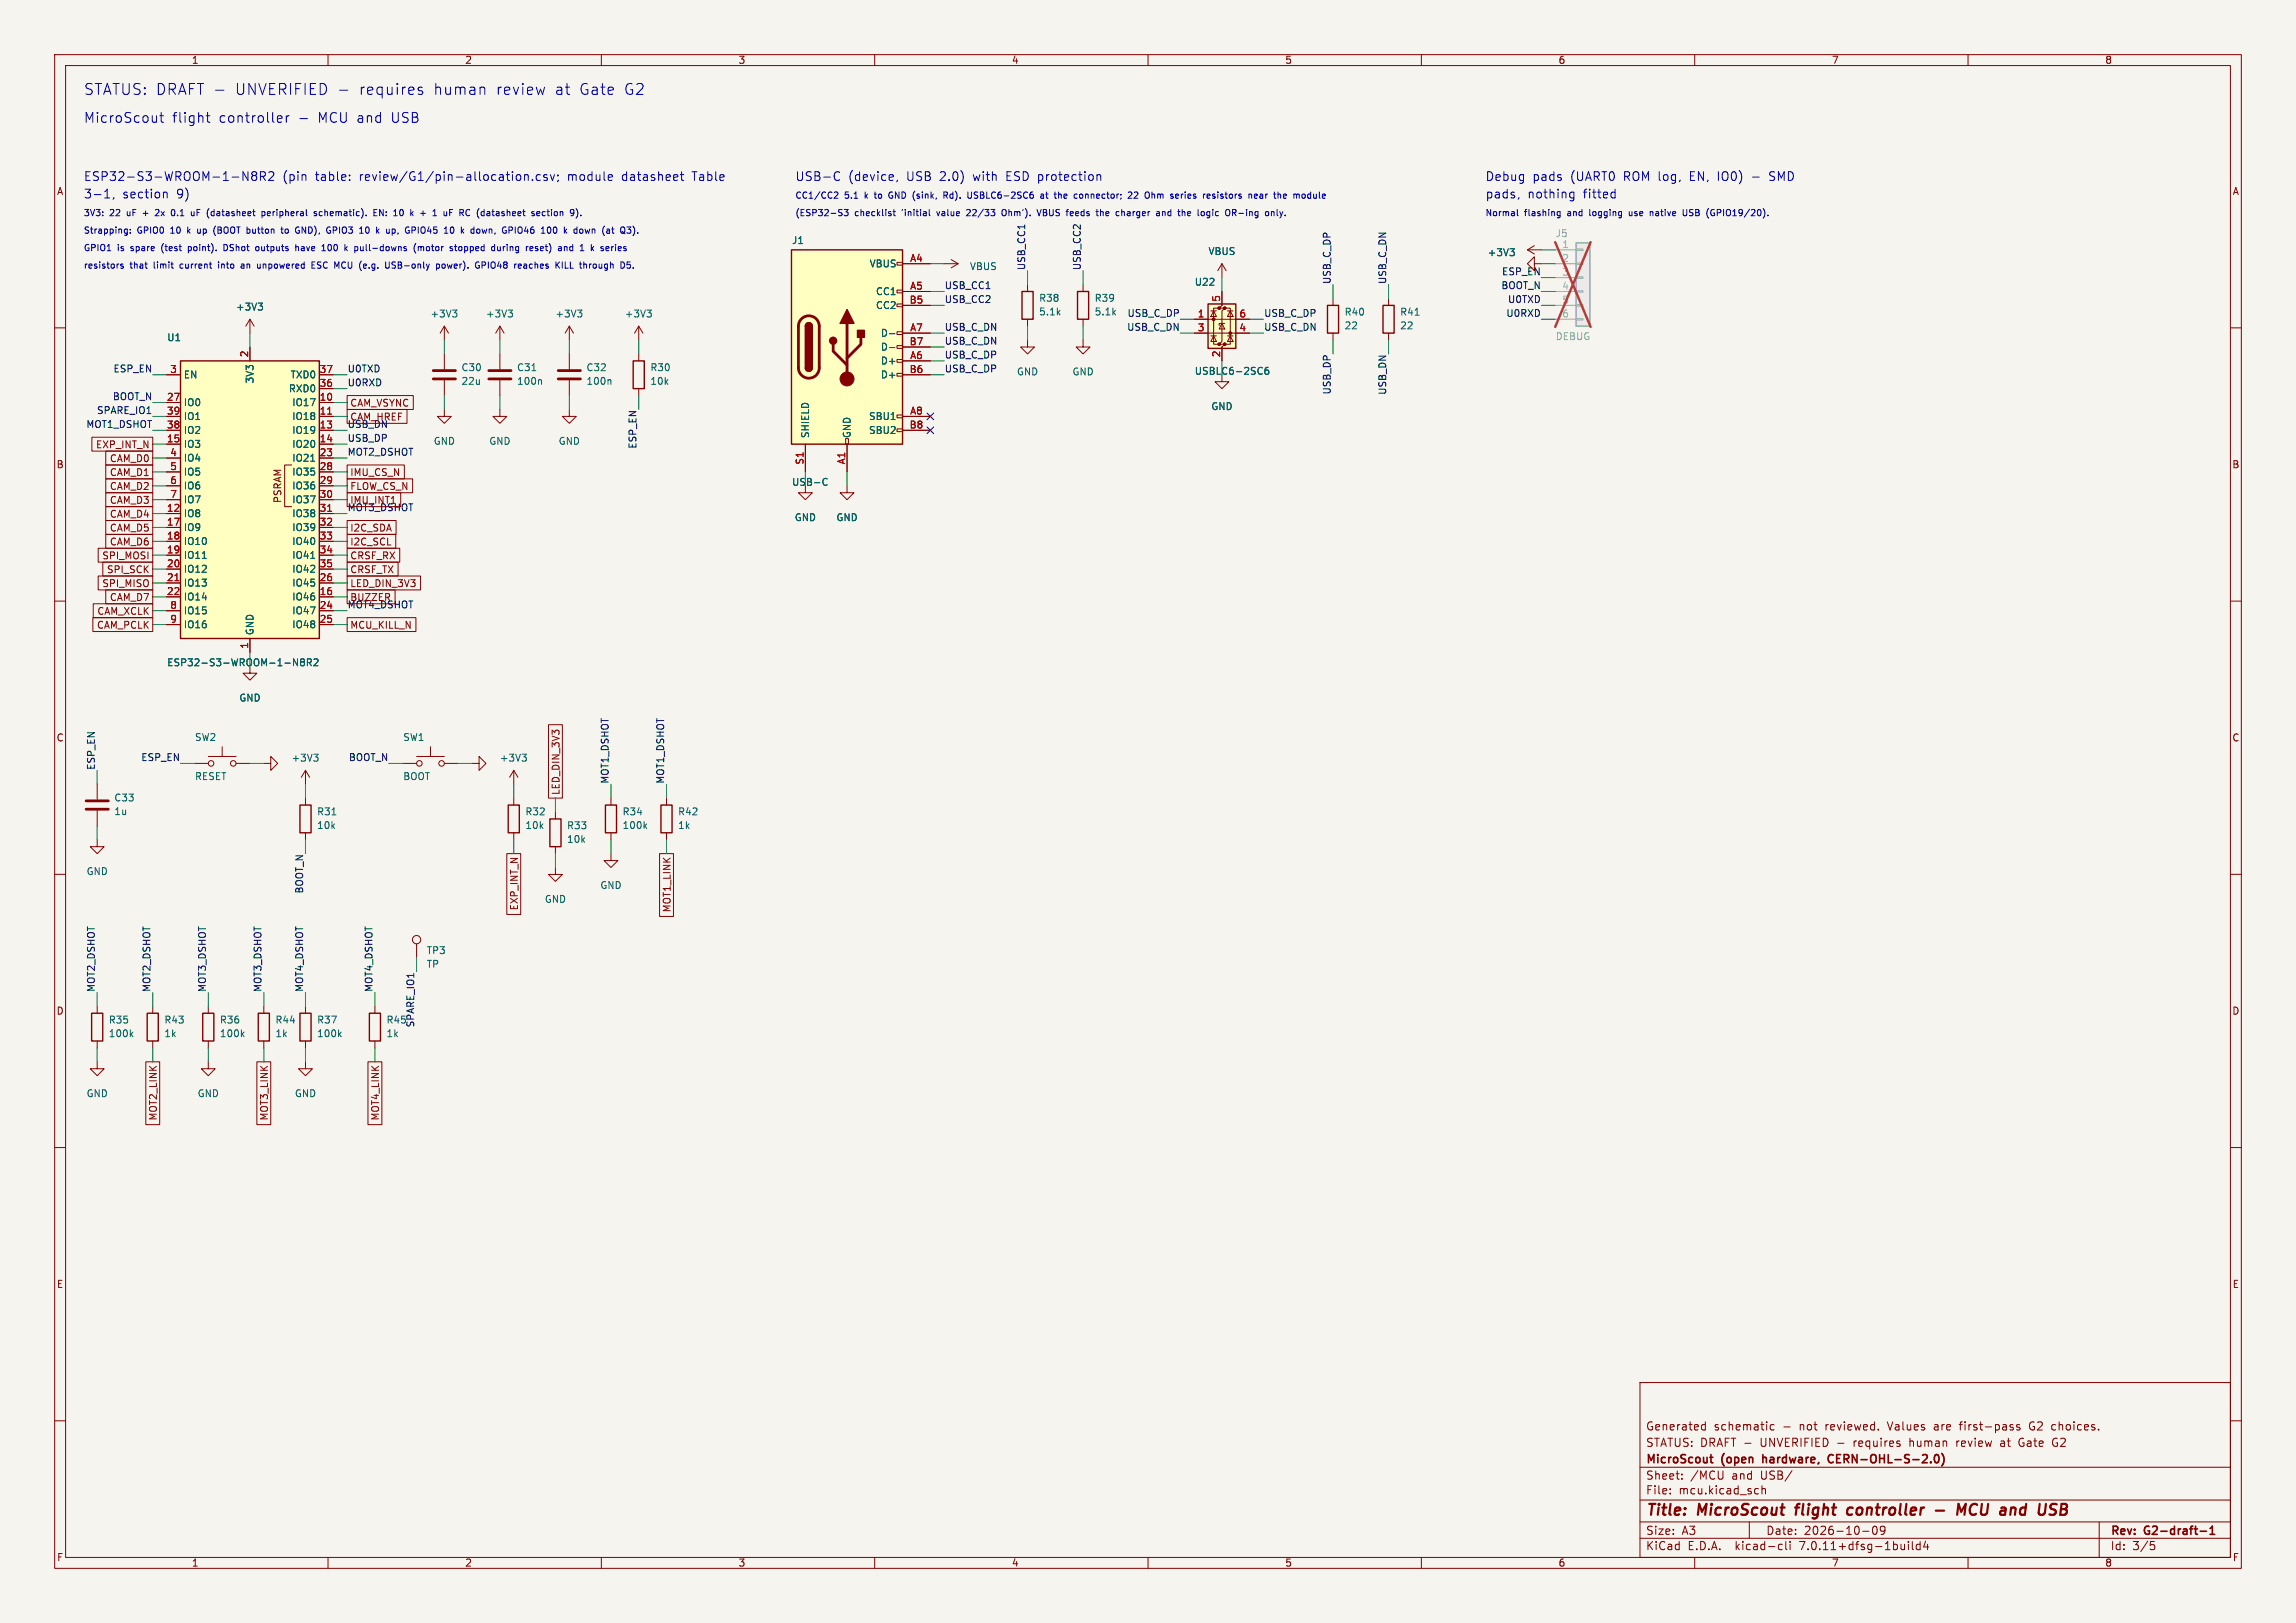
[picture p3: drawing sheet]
<svg xmlns="http://www.w3.org/2000/svg" width="420mm" height="297mm" viewBox="0 0 420 297" stroke-linecap="round" stroke-linejoin="round" font-family="sans-serif">
<defs><g id="words">
<g font-size="2.8" fill="#0000c2">
<text x="15.2" y="17.5">STATUS: DRAFT -</text>
<text x="43" y="17.5">UNVERIFIED -</text>
<text x="65.8" y="17.5">requires</text>
<text x="79.5" y="17.5">human</text>
<text x="91" y="17.5">review</text>
<text x="101.8" y="17.5">at</text>
<text x="106.3" y="17.5">Gate</text>
<text x="114.6" y="17.5">G2</text>
</g>
<g font-size="2.8" fill="#840000">
<text x="301" y="277.9">Title:</text>
<text x="310.6" y="277.9">MicroScout</text>
<text x="329.4" y="277.9">flight</text>
<text x="339.6" y="277.9">controller</text>
<text x="361.3" y="277.9">MCU</text>
<text x="370" y="277.9">and</text>
<text x="377.7" y="277.9">USB</text>
</g>
<g font-size="2.5" fill="#0000c2">
<text x="15.2" y="22.6">MicroScout</text>
<text x="31.5" y="22.6">flight</text>
<text x="40" y="22.6">controller</text>
<text x="58.3" y="22.6">MCU and</text>
<text x="71.9" y="22.6">USB</text>
</g>
<g font-size="2.2" fill="#0000c2">
<text x="15.2" y="33.2">ESP32-S3-WROOM-1-N8R2</text>
<text x="51.6" y="33.2">(pin</text>
<text x="57.7" y="33.2">table:</text>
<text x="65.9" y="33.2">review/G1/pin-allocation.csv;</text>
<text x="104.1" y="33.2">module</text>
<text x="114.1" y="33.2">datasheet</text>
<text x="127.1" y="33.2">Table</text>
<text x="145.4" y="33.2">USB-C</text>
<text x="155.1" y="33.2">(device,</text>
<text x="165.9" y="33.2">USB</text>
<text x="172" y="33.2">2.0)</text>
<text x="178.3" y="33.2">with</text>
<text x="184.4" y="33.2">ESD protection</text>
<text x="271.6" y="33.2">Debug</text>
<text x="280.3" y="33.2">pads</text>
<text x="287.3" y="33.2">(UART0</text>
<text x="297.1" y="33.2">ROM log,</text>
<text x="309.4" y="33.2">EN, IO0)</text>
<text x="321.1" y="33.2">-</text>
<text x="324.4" y="33.2">SMD</text>
<text x="15.2" y="36.4">3-1,</text>
<text x="22.4" y="36.4">section</text>
<text x="32.4" y="36.4">9)</text>
<text x="271.6" y="36.4">pads,</text>
<text x="279.4" y="36.4">nothing</text>
<text x="289.7" y="36.4">fitted</text>
</g>
<g font-size="2.1" fill="#840000">
<text x="301" y="262">Generated</text>
<text x="313.5" y="262">schematic</text>
<text x="326.2" y="262">-</text>
<text x="329.3" y="262">not</text>
<text x="334.2" y="262">reviewed.</text>
<text x="345.8" y="262">Values</text>
<text x="354.4" y="262">are</text>
<text x="359.2" y="262">first-pass</text>
<text x="372.1" y="262">G2 choices.</text>
<text x="301" y="268.2">MicroScout</text>
<text x="301" y="265">STATUS: DRAFT -</text>
<text x="315" y="268.2">(open</text>
<text x="322.2" y="265">UNVERIFIED</text>
<text x="323.1" y="268.2">hardware,</text>
<text x="335.7" y="268.2">CERN-OHL-S-2.0)</text>
<text x="336.3" y="265">-</text>
<text x="339.5" y="265">requires</text>
<text x="349.9" y="265">human</text>
<text x="358.6" y="265">review</text>
<text x="366.8" y="265">at</text>
<text x="370.3" y="265">Gate</text>
<text x="376.6" y="265">G2</text>
<text x="301" y="273.7">File:</text>
<text x="301" y="271">Sheet:</text>
<text x="307.1" y="273.7">mcu.kicad_sch</text>
<text x="309.2" y="271">/MCU</text>
<text x="316.9" y="271">and</text>
<text x="322.2" y="271">USB/</text>
<text x="301" y="281.1">Size:</text>
<text x="307.6" y="281.1">A3</text>
<text x="323" y="281.1">Date:</text>
<text x="330" y="281.1">2026-10-09</text>
<text x="386" y="281.3">Rev:</text>
<text x="392.4" y="281.3">G2-draft-1</text>
<text x="301" y="283.9">KiCad</text>
<text x="308.7" y="283.9">E.D.A.</text>
<text x="317.6" y="283.9">kicad-cli</text>
<text x="329.5" y="283.9">7.0.11+dfsg-1build4</text>
<text x="386" y="283.9">Id:</text>
<text x="390.1" y="283.9">3/5</text>
</g>
<g font-size="1.8" fill="#840000">
<text x="35" y="11.9">1</text>
<text x="85" y="11.9">2</text>
<text x="135" y="11.9">3</text>
<text x="185" y="11.9">4</text>
<text x="235" y="11.9">5</text>
<text x="285" y="11.9">6</text>
<text x="335" y="11.9">7</text>
<text x="385" y="11.9">8</text>
<text x="10.3" y="35.9">A</text>
<text x="408.3" y="35.9">A</text>
<text x="64" y="74.6">CAM_VSYNC</text>
<text x="64" y="77.2">CAM_HREF</text>
<text x="17.5" y="82.2">EXP_INT_N</text>
<text x="10.3" y="85.9">B</text>
<text x="20" y="87.3">CAM_D1</text>
<text x="20" y="89.9">CAM_D2</text>
<text x="20" y="84.8">CAM_D0</text>
<text x="64" y="87.3">IMU_CS_N</text>
<text x="64" y="89.9">FLOW_CS_N</text>
<text x="408.2" y="85.9">B</text>
<text x="20" y="94.9">CAM_D4</text>
<text x="20" y="92.4">CAM_D3</text>
<text x="51.7" y="92.2" transform="rotate(-90 51.7 92.2)">PSRAM</text>
<text x="20" y="100">CAM_D6</text>
<text x="20" y="97.5">CAM_D5</text>
<text x="64" y="97.5">I2C_SDA</text>
<text x="64" y="100">I2C_SCL</text>
<text x="18.6" y="107.6">SPI_MISO</text>
<text x="18.6" y="102.6">SPI_MOSI</text>
<text x="19.5" y="105.1">SPI_SCK</text>
<text x="64" y="102.6">CRSF_RX</text>
<text x="64" y="107.6">LED_DIN_3V3</text>
<text x="64" y="105.1">CRSF_TX</text>
<text x="17.7" y="112.7">CAM_XCLK</text>
<text x="20" y="110.2">CAM_D7</text>
<text x="17.6" y="115.3">CAM_PCLK</text>
<text x="64" y="115.3">MCU_KILL_N</text>
<text x="10.3" y="135.9">C</text>
<text x="408.2" y="135.9">C</text>
<text x="102.6" y="145.6" transform="rotate(-90 102.6 145.6)">LED_DIN_3V3</text>
<text x="94.9" y="166.7" transform="rotate(-90 94.9 166.7)">EXP_INT_N</text>
<text x="122.9" y="167" transform="rotate(-90 122.9 167)">MOT1_LINK</text>
<text x="10.3" y="185.9">D</text>
<text x="408.2" y="185.9">D</text>
<text x="28.9" y="205.1" transform="rotate(-90 28.9 205.1)">MOT2_LINK</text>
<text x="49.2" y="205.1" transform="rotate(-90 49.2 205.1)">MOT3_LINK</text>
<text x="69.5" y="205.1" transform="rotate(-90 69.5 205.1)">MOT4_LINK</text>
<text x="10.3" y="235.9">E</text>
<text x="408.3" y="235.9">E</text>
<text x="10.3" y="285.9">F</text>
<text x="35" y="286.9">1</text>
<text x="85" y="286.9">2</text>
<text x="135" y="286.9">3</text>
<text x="185" y="286.9">4</text>
<text x="235" y="286.9">5</text>
<text x="285" y="286.9">6</text>
<text x="335" y="286.9">7</text>
<text x="385" y="286.9">8</text>
<text x="408.3" y="285.9">F</text>
</g>
<g font-size="1.8" fill="#006464">
<text x="144.8" y="44.9">J1</text>
<text x="221" y="46.9">VBUS</text>
<text x="272" y="47.1">+3V3</text>
<text x="159" y="49.1">VBUS</text>
<text x="177.3" y="49.6">VBUS</text>
<text x="218.4" y="52.5">U22</text>
<text x="43.1" y="57">+3V3</text>
<text x="78.6" y="58.3">+3V3</text>
<text x="88.8" y="58.3">+3V3</text>
<text x="101.5" y="58.3">+3V3</text>
<text x="114.2" y="58.3">+3V3</text>
<text x="160.1" y="54.2">CC1</text>
<text x="160.1" y="56.7">CC2</text>
<text x="190" y="57.9">5.1k</text>
<text x="190" y="55.4">R38</text>
<text x="200.1" y="57.9">5.1k</text>
<text x="200.1" y="55.4">R39</text>
<text x="245.9" y="58">R40</text>
<text x="256" y="58">R41</text>
<text x="30.5" y="62.6">U1</text>
<text x="161" y="61.8">D-</text>
<text x="161" y="64.4">D-</text>
<text x="245.9" y="60.5">22</text>
<text x="256" y="60.5">22</text>
<text x="33.5" y="69.4">EN</text>
<text x="46.6" y="70.3" transform="rotate(-90 46.6 70.3)">3V3</text>
<text x="52.7" y="72">RXD0</text>
<text x="53.1" y="69.4">TXD0</text>
<text x="84.3" y="68.1">C30</text>
<text x="84.3" y="70.6">22u</text>
<text x="94.5" y="70.6">100n</text>
<text x="94.5" y="68.1">C31</text>
<text x="107.2" y="70.6">100n</text>
<text x="107.2" y="68.1">C32</text>
<text x="118.9" y="70.6">10k</text>
<text x="118.9" y="68.1">R30</text>
<text x="161" y="66.9">D+</text>
<text x="161" y="69.4">D+</text>
<text x="185.9" y="68.9">GND</text>
<text x="196.1" y="68.9">GND</text>
<text x="218.4" y="68.8">USBLC6-2SC6</text>
<text x="33.5" y="74.5">IO0</text>
<text x="33.5" y="77.1">IO1</text>
<text x="53.4" y="74.5">IO17</text>
<text x="53.4" y="77.1">IO18</text>
<text x="158.9" y="77.1">SBU1</text>
<text x="221.5" y="75.2">GND</text>
<text x="33.5" y="82.1">IO3</text>
<text x="33.5" y="79.6">IO2</text>
<text x="53.4" y="79.6">IO19</text>
<text x="53.4" y="82.1">IO20</text>
<text x="79.2" y="81.6">GND</text>
<text x="89.4" y="81.6">GND</text>
<text x="102.1" y="81.6">GND</text>
<text x="148.2" y="80.3" transform="rotate(-90 148.2 80.3)">SHIELD</text>
<text x="155.8" y="80.3" transform="rotate(-90 155.8 80.3)">GND</text>
<text x="158.9" y="79.6">SBU2</text>
<text x="33.5" y="84.7">IO4</text>
<text x="33.5" y="87.2">IO5</text>
<text x="33.5" y="89.8">IO6</text>
<text x="53.4" y="84.7">IO21</text>
<text x="53.4" y="87.2">IO35</text>
<text x="53.4" y="89.8">IO36</text>
<text x="144.8" y="89.1">USB-C</text>
<text x="33.5" y="94.8">IO8</text>
<text x="33.5" y="92.3">IO7</text>
<text x="53.4" y="92.3">IO37</text>
<text x="53.4" y="94.8">IO38</text>
<text x="145.3" y="95.6">GND</text>
<text x="152.9" y="95.6">GND</text>
<text x="33.5" y="97.4">IO9</text>
<text x="33.5" y="99.9">IO10</text>
<text x="53.4" y="97.4">IO39</text>
<text x="53.4" y="99.9">IO40</text>
<text x="33.5" y="102.5">IO11</text>
<text x="33.5" y="105">IO12</text>
<text x="33.5" y="107.5">IO13</text>
<text x="53.4" y="107.5">IO45</text>
<text x="53.4" y="102.5">IO41</text>
<text x="53.4" y="105">IO42</text>
<text x="33.5" y="110.1">IO14</text>
<text x="33.5" y="112.6">IO15</text>
<text x="53.4" y="110.1">IO46</text>
<text x="53.4" y="112.6">IO47</text>
<text x="33.5" y="115.2">IO16</text>
<text x="46.6" y="116.3" transform="rotate(-90 46.6 116.3)">GND</text>
<text x="53.4" y="115.2">IO48</text>
<text x="30.5" y="122.1">ESP32-S3-WROOM-1-N8R2</text>
<text x="43.7" y="128.6">GND</text>
<text x="35.6" y="135.8">SW2</text>
<text x="73.7" y="135.8">SW1</text>
<text x="35.6" y="142.9">RESET</text>
<text x="53.2" y="139.6">+3V3</text>
<text x="73.7" y="142.9">BOOT</text>
<text x="91.3" y="139.6">+3V3</text>
<text x="20.8" y="149.4">1u</text>
<text x="20.8" y="146.9">C33</text>
<text x="57.9" y="149.4">R31</text>
<text x="96" y="149.4">R32</text>
<text x="113.8" y="149.4">R34</text>
<text x="123.9" y="149.4">R42</text>
<text x="57.9" y="151.9">10k</text>
<text x="96" y="151.9">10k</text>
<text x="103.6" y="154.4">10k</text>
<text x="103.6" y="151.9">R33</text>
<text x="113.8" y="151.9">100k</text>
<text x="123.9" y="151.9">1k</text>
<text x="15.7" y="160.3">GND</text>
<text x="99.6" y="165.4">GND</text>
<text x="109.7" y="162.9">GND</text>
<text x="78" y="174.8">TP3</text>
<text x="78" y="177.3">TP</text>
<text x="19.8" y="187.5">R35</text>
<text x="19.8" y="190">100k</text>
<text x="30" y="187.5">R43</text>
<text x="30" y="190">1k</text>
<text x="40.1" y="187.5">R36</text>
<text x="40.1" y="190">100k</text>
<text x="50.3" y="187.5">R44</text>
<text x="50.3" y="190">1k</text>
<text x="57.9" y="187.5">R37</text>
<text x="57.9" y="190">100k</text>
<text x="70.6" y="187.5">R45</text>
<text x="70.6" y="190">1k</text>
<text x="15.7" y="201">GND</text>
<text x="36.1" y="201">GND</text>
<text x="53.8" y="201">GND</text>
</g>
<g font-size="1.8" fill="#939391">
<text x="284.5" y="43.6">J5</text>
<text x="284.5" y="62.4">DEBUG</text>
</g>
<g font-size="1.8" fill="#a5a4a2">
<text x="285.7" y="45.5">1</text>
<text x="285.7" y="48">2</text>
<text x="285.7" y="50.5">3</text>
<text x="285.7" y="53.1">4</text>
<text x="285.7" y="55.6">5</text>
<text x="285.7" y="58.2">6</text>
</g>
<g font-size="1.8" fill="#a90000">
<text x="166.4" y="48">A4</text>
<text x="166.4" y="53.1">A5</text>
<text x="166.3" y="55.6">B5</text>
<text x="219" y="58.2">1</text>
<text x="223.3" y="55.3" transform="rotate(-90 223.3 55.3)">5</text>
<text x="226.6" y="58.2">6</text>
<text x="45.5" y="65.5" transform="rotate(-90 45.5 65.5)">2</text>
<text x="166.3" y="63.2">B7</text>
<text x="166.4" y="65.8">A6</text>
<text x="166.4" y="60.7">A7</text>
<text x="219" y="60.7">3</text>
<text x="223.3" y="65.5" transform="rotate(-90 223.3 65.5)">2</text>
<text x="226.6" y="60.7">4</text>
<text x="31" y="68.3">3</text>
<text x="58.4" y="70.9">36</text>
<text x="58.4" y="68.3">37</text>
<text x="166.3" y="68.3">B6</text>
<text x="30.4" y="73.4">27</text>
<text x="30.4" y="75.9">39</text>
<text x="58.4" y="73.4">10</text>
<text x="58.4" y="75.9">11</text>
<text x="166.4" y="75.9">A8</text>
<text x="30.4" y="81">15</text>
<text x="30.4" y="78.5">38</text>
<text x="31" y="83.6">4</text>
<text x="58.4" y="78.5">13</text>
<text x="58.4" y="81">14</text>
<text x="58.4" y="83.6">23</text>
<text x="166.3" y="78.5">B8</text>
<text x="31" y="86.1">5</text>
<text x="31" y="88.6">6</text>
<text x="58.4" y="86.1">28</text>
<text x="58.4" y="88.6">29</text>
<text x="147.1" y="85.1" transform="rotate(-90 147.1 85.1)">S1</text>
<text x="154.7" y="85.1" transform="rotate(-90 154.7 85.1)">A1</text>
<text x="30.4" y="93.7">12</text>
<text x="31" y="91.2">7</text>
<text x="58.4" y="91.2">30</text>
<text x="58.4" y="93.7">31</text>
<text x="30.4" y="96.3">17</text>
<text x="30.4" y="98.8">18</text>
<text x="30.4" y="101.3">19</text>
<text x="58.4" y="96.3">32</text>
<text x="58.4" y="98.8">33</text>
<text x="58.4" y="101.3">34</text>
<text x="30.4" y="103.9">20</text>
<text x="30.4" y="106.4">21</text>
<text x="58.4" y="106.4">26</text>
<text x="58.4" y="103.9">35</text>
<text x="30.4" y="109">22</text>
<text x="31" y="111.5">8</text>
<text x="58.4" y="109">16</text>
<text x="58.4" y="111.5">24</text>
<text x="31" y="114">9</text>
<text x="45.5" y="118.8" transform="rotate(-90 45.5 118.8)">1</text>
<text x="58.4" y="114">25</text>
</g>
<g font-size="1.8" fill="#0f0f0f">
<text x="172.7" y="53">USB_CC1</text>
<text x="187.6" y="49.5" transform="rotate(-90 187.6 49.5)">USB_CC1</text>
<text x="197.8" y="49.5" transform="rotate(-90 197.8 49.5)">USB_CC2</text>
<text x="243.5" y="52.1" transform="rotate(-90 243.5 52.1)">USB_C_DP</text>
<text x="253.7" y="52.1" transform="rotate(-90 253.7 52.1)">USB_C_DN</text>
<text x="274.5" y="53">BOOT_N</text>
<text x="274.7" y="50.5">ESP_EN</text>
<text x="172.7" y="55.5">USB_CC2</text>
<text x="206.1" y="58.1">USB_C_DP</text>
<text x="231.1" y="58.1">USB_C_DP</text>
<text x="275.4" y="58.1">U0RXD</text>
<text x="275.8" y="55.5">U0TXD</text>
<text x="172.7" y="63.2">USB_C_DN</text>
<text x="172.7" y="60.6">USB_C_DN</text>
<text x="172.7" y="65.7">USB_C_DP</text>
<text x="206.1" y="60.6">USB_C_DN</text>
<text x="231.1" y="60.6">USB_C_DN</text>
<text x="20.7" y="68.2">ESP_EN</text>
<text x="63.5" y="70.8">U0RXD</text>
<text x="63.5" y="68.2">U0TXD</text>
<text x="172.7" y="68.2">USB_C_DP</text>
<text x="17.6" y="75.9">SPARE_IO1</text>
<text x="20.5" y="73.3">BOOT_N</text>
<text x="243.5" y="72.3" transform="rotate(-90 243.5 72.3)">USB_DP</text>
<text x="253.7" y="72.4" transform="rotate(-90 253.7 72.4)">USB_DN</text>
<text x="15.7" y="78.4">MOT1_DSHOT</text>
<text x="63.5" y="78.4">USB_DN</text>
<text x="63.5" y="80.9">USB_DP</text>
<text x="63.5" y="83.5">MOT2_DSHOT</text>
<text x="116.5" y="82.2" transform="rotate(-90 116.5 82.2)">ESP_EN</text>
<text x="63.5" y="93.6">MOT3_DSHOT</text>
<text x="64" y="92.4">IMU_INT1</text>
<text x="63.5" y="111.4">MOT4_DSHOT</text>
<text x="64" y="110.2">BUZZER</text>
<text x="17.4" y="141" transform="rotate(-90 17.4 141)">ESP_EN</text>
<text x="25.7" y="139.4">ESP_EN</text>
<text x="63.7" y="139.4">BOOT_N</text>
<text x="111.4" y="143.5" transform="rotate(-90 111.4 143.5)">MOT1_DSHOT</text>
<text x="121.6" y="143.5" transform="rotate(-90 121.6 143.5)">MOT1_DSHOT</text>
<text x="55.5" y="163.6" transform="rotate(-90 55.5 163.6)">BOOT_N</text>
<text x="17.4" y="181.6" transform="rotate(-90 17.4 181.6)">MOT2_DSHOT</text>
<text x="27.6" y="181.6" transform="rotate(-90 27.6 181.6)">MOT2_DSHOT</text>
<text x="37.8" y="181.6" transform="rotate(-90 37.8 181.6)">MOT3_DSHOT</text>
<text x="47.9" y="181.6" transform="rotate(-90 47.9 181.6)">MOT3_DSHOT</text>
<text x="55.5" y="181.6" transform="rotate(-90 55.5 181.6)">MOT4_DSHOT</text>
<text x="68.2" y="181.6" transform="rotate(-90 68.2 181.6)">MOT4_DSHOT</text>
<text x="75.9" y="188.1" transform="rotate(-90 75.9 188.1)">SPARE_IO1</text>
</g>
<g font-size="1.6" fill="#0000c2">
<text x="15.2" y="39.6">3V3:</text>
<text x="20.1" y="39.6">22</text>
<text x="23.4" y="39.6">uF</text>
<text x="26.5" y="39.6">+</text>
<text x="29" y="39.6">2x</text>
<text x="32.1" y="39.6">0.1</text>
<text x="36" y="39.6">uF</text>
<text x="39.1" y="39.6">(datasheet</text>
<text x="49.4" y="39.6">peripheral</text>
<text x="59.2" y="39.6">schematic).</text>
<text x="70.3" y="39.6">EN:</text>
<text x="74.2" y="39.6">10</text>
<text x="77.5" y="39.6">k</text>
<text x="79.5" y="39.6">+</text>
<text x="82.1" y="39.6">1</text>
<text x="84.3" y="39.6">uF</text>
<text x="87.4" y="39.6">RC (datasheet</text>
<text x="101" y="39.6">section</text>
<text x="145.4" y="39.6">(ESP32-S3</text>
<text x="145.4" y="36.4">CC1/CC2</text>
<text x="154.5" y="36.4">5.1</text>
<text x="156.4" y="39.6">checklist</text>
<text x="158.3" y="36.4">k</text>
<text x="160.4" y="36.4">to</text>
<text x="163.2" y="36.4">GND (sink,</text>
<text x="165.1" y="39.6">'initial</text>
<text x="171.8" y="39.6">value</text>
<text x="173.7" y="36.4">Rd).</text>
<text x="177.4" y="39.6">22/33</text>
<text x="178.3" y="36.4">USBLC6-2SC6</text>
<text x="184.1" y="39.6">Ohm').</text>
<text x="190.8" y="39.6">VBUS</text>
<text x="191.8" y="36.4">at</text>
<text x="194.6" y="36.4">the</text>
<text x="196.4" y="39.6">feeds</text>
<text x="198.4" y="36.4">connector;</text>
<text x="202.1" y="39.6">the</text>
<text x="205.9" y="39.6">charger</text>
<text x="208.6" y="36.4">22</text>
<text x="211.9" y="36.4">Ohm</text>
<text x="213.5" y="39.6">and</text>
<text x="216.8" y="36.4">series</text>
<text x="217.7" y="39.6">the</text>
<text x="221.5" y="39.6">logic</text>
<text x="222.9" y="36.4">resistors</text>
<text x="226.8" y="39.6">OR-ing</text>
<text x="231.5" y="36.4">near</text>
<text x="234.3" y="39.6">only.</text>
<text x="236.4" y="36.4">the</text>
<text x="240.2" y="36.4">module</text>
<text x="271.6" y="39.6">Normal</text>
<text x="278.9" y="39.6">flashing</text>
<text x="286.9" y="39.6">and</text>
<text x="291.1" y="39.6">logging</text>
<text x="298.6" y="39.6">use</text>
<text x="302.6" y="39.6">native</text>
<text x="308.9" y="39.6">USB</text>
<text x="313.4" y="39.6">(GPIO19/20).</text>
<text x="15.2" y="42.8">Strapping:</text>
<text x="15.2" y="46">GPIO1</text>
<text x="21.5" y="46">is</text>
<text x="24.1" y="46">spare</text>
<text x="25.1" y="42.8">GPIO0</text>
<text x="29.9" y="46">(test</text>
<text x="31.4" y="42.8">10</text>
<text x="34.7" y="42.8">k</text>
<text x="35" y="46">point).</text>
<text x="36.7" y="42.8">up</text>
<text x="39.9" y="42.8">(BOOT</text>
<text x="41.7" y="46">DShot</text>
<text x="46.2" y="42.8">button</text>
<text x="47.8" y="46">outputs</text>
<text x="52.8" y="42.8">to</text>
<text x="55.3" y="46">have</text>
<text x="55.6" y="42.8">GND),</text>
<text x="60.4" y="46">100</text>
<text x="61.5" y="42.8">GPIO3</text>
<text x="64.8" y="46">k</text>
<text x="66.8" y="46">pull-downs</text>
<text x="67.7" y="42.8">10</text>
<text x="71" y="42.8">k</text>
<text x="73.1" y="42.8">up,</text>
<text x="76.8" y="42.8">GPIO45</text>
<text x="77.9" y="46">(motor</text>
<text x="84.1" y="42.8">10</text>
<text x="84.7" y="46">stopped</text>
<text x="87.4" y="42.8">k</text>
<text x="89.5" y="42.8">down,</text>
<text x="92.6" y="46">during</text>
<text x="95.4" y="42.8">GPIO46</text>
<text x="99.1" y="46">reset)</text>
<text x="102.8" y="42.8">100</text>
<text x="105.2" y="46">and</text>
<text x="107.2" y="42.8">k</text>
<text x="109.2" y="42.8">down</text>
<text x="109.5" y="46">1</text>
<text x="111.7" y="46">k</text>
<text x="113.7" y="46">series</text>
<text x="114.6" y="42.8">(at</text>
<text x="15.2" y="49.2">resistors</text>
<text x="23.8" y="49.2">that</text>
<text x="28.3" y="49.2">limit</text>
<text x="33.3" y="49.2">current</text>
<text x="40.5" y="49.2">into</text>
<text x="44.9" y="49.2">an</text>
<text x="48.1" y="49.2">unpowered</text>
<text x="58.3" y="49.2">ESC MCU</text>
<text x="67.4" y="49.2">(e.g.</text>
<text x="72.4" y="49.2">USB-only</text>
<text x="82" y="49.2">power).</text>
<text x="89.4" y="49.2">GPIO48</text>
<text x="96.7" y="49.2">reaches</text>
<text x="104.5" y="49.2">KILL</text>
<text x="109.2" y="49.2">through</text>
</g>
</g></defs>
<path d="M0 0h420v297h-420z" fill="#f5f4ef" stroke="#f5f4ef" stroke-width=".18"/>
<g fill="none" stroke="#840000" stroke-width=".18">
<path d="M10 10h400v277h-400zM12 12h396v273h-396zM60 10v2M110 10v2M160 10v2M210 10v2M260 10v2M310 10v2M360 10v2M10 60h2M45.7 58.4v2.6M45.7 58.4l-.7 1.3"/>
<path d="M45.7 58.4l.8 1.3M81.3 59.7v2.5M81.3 59.7l-.8 1.3M81.3 59.7l.7 1.3M91.4 59.7v2.5M91.4 59.7l-.7 1.3M91.4 59.7l.8 1.3M104.1 59.7v2.5M104.1 59.7l-.7 1.3M104.1 59.7l.8 1.3M116.8 59.7v2.5M116.8 59.7l-.7 1.3"/>
<path d="M116.8 59.7l.8 1.3M164.1 55.6h1v.5h-1zM164.1 53.1h1v.5h-1zM164.1 48h1v.5h-1zM165.1 48.3h5.1M165.1 53.3h5.1M165.1 55.9h5.1M172.7 48.3h2.6M174 47.5l1.3 .8M175.3 48.3l-1.3 .7M188 52.1v1.2M188 58.4v1.3"/>
<path d="M198.1 52.1v1.2M198.1 58.4v1.3M218.4 58.4h10.2M221.5 56.9h1M222 56.9l.5 1h-1zM223 56.4h-1v6.6h1M223.5 59.2l.5 1h-1zM223.5 53.3v2.6l-.5 .5h1l-.5 .5v5.6l-.5 .5h1l-.5 .5v2.5M223.5 48.3l-.7 1.2M223.5 48.3v2.5M223.5 48.3l.8 1.2M224 59.2h-1v.4"/>
<path d="M224 56.4h1v6.6h-1M224.5 56.9h1.1M225 56.9l.6 1h-1.1zM243.8 54.6v1.3M254 54.6v1.3M279.4 45.7l1.3 .8M279.4 45.7h2.5M280.7 48.3v-1.3l-1.3 1.3 1.3 1.2v-1.2h1.2M280.7 45l-1.3 .7M408 60h2M30.5 73.7h2.5M30.5 76.2h2.5"/>
<path d="M30.5 78.7h2.5M30.5 68.6h2.5M45.7 63.5v2.5M58.4 73.7h2.6M58.4 76.2h2.6M58.4 78.7h2.6M58.4 68.6h2.6M58.4 71.1h2.6M63.5 72.4h12.1v2.5h-12.1zM63.5 74.9h10.9v2.6h-10.9zM81.3 74.9v1.3h1.2l-1.2 1.3-1.3-1.3h1.3M81.3 64.8v2.8"/>
<path d="M81.3 69.6v2.8M91.4 74.9v1.3h1.3l-1.3 1.3-1.2-1.3h1.2M91.4 64.8v2.8M91.4 69.6v2.8M104.1 74.9v1.3h1.3l-1.3 1.3-1.2-1.3h1.2M104.1 64.8v2.8M104.1 69.6v2.8M116.8 64.8v1.2M116.8 71.1v1.3M164.1 78.5h1v.5h-1zM164.1 75.9h1v.6h-1zM164.1 68.3h1v.5h-1z"/>
<path d="M164.1 65.8h1v.5h-1zM164.1 63.2h1v.6h-1zM164.1 60.7h1v.5h-1zM165.1 76.2h5.1M165.1 78.7h5.1M165.1 68.6h5.1M165.1 66h5.1M165.1 61h5.1M165.1 63.5h5.1M188 62.2v1.3h1.2l-1.2 1.3-1.3-1.3h1.3M198.1 62.2v1.3h1.3l-1.3 1.3-1.3-1.3h1.3M218.4 61h10.2"/>
<path d="M221.5 61.5h1M222 61.5l.5 1h-1zM223.5 68.6v1.3h1.3l-1.3 1.2-1.3-1.2h1.3M224.5 61.5h1.1M225 61.5l.6 1h-1.1zM243.8 61v1.2M254 61v1.2M16.8 80h11.1v2.6h-11.1zM19.3 97.8h8.6v2.5h-8.6zM19.3 92.7h8.6v2.6h-8.6zM19.3 95.2h8.6v2.6h-8.6zM19.3 85.1h8.6v2.5h-8.6z"/>
<path d="M19.3 87.6h8.6v2.6h-8.6zM19.3 90.2h8.6v2.5h-8.6zM19.3 82.5h8.6v2.6h-8.6zM30.5 94h2.5M30.5 81.3h2.5M30.5 96.5h2.5M30.5 99.1h2.5M30.5 83.8h2.5M30.5 86.4h2.5M30.5 88.9h2.5M30.5 91.4h2.5M53.3 85.1h-1.2v7.6h1.2"/>
<path d="M58.4 94h2.6M58.4 81.3h2.6M58.4 96.5h2.6M58.4 99.1h2.6M58.4 83.8h2.6M58.4 86.4h2.6M58.4 88.9h2.6M58.4 91.4h2.6M63.5 85.1h10.5v2.5h-10.5zM63.5 87.6h12v2.6h-12zM63.5 90.2h9.8v2.5h-9.8zM63.5 95.2h9v2.6h-9z"/>
<path d="M63.5 97.8h8.9v2.5h-8.9zM147.3 88.9v1.3h1.3l-1.3 1.2-1.3-1.2h1.3M147.3 81.3v5.1M154.7 80.3h.5v1h-.5zM154.9 88.9v1.3h1.3l-1.3 1.2-1.2-1.2h1.2M154.9 81.3v5.1M10 110h2M17 113h10.9v2.6h-10.9zM17.1 110.5h10.8v2.5h-10.8zM18 105.4h9.9v2.6h-9.9zM18 100.3h9.9v2.6h-9.9zM18.8 102.9h9.1v2.5h-9.1z"/>
<path d="M19.3 107.9h8.6v2.6h-8.6zM30.5 109.2h2.5M30.5 101.6h2.5M30.5 104.1h2.5M30.5 106.7h2.5M30.5 111.8h2.5M30.5 114.3h2.5M45.7 116.8v2.6M58.4 109.2h2.6M58.4 101.6h2.6M58.4 104.1h2.6M58.4 106.7h2.6"/>
<path d="M58.4 111.8h2.6M58.4 114.3h2.6M63.5 100.3h9.6v2.6h-9.6zM63.5 113h12.6v2.6h-12.6zM63.5 105.4h13.4v2.6h-13.4zM63.5 102.9h9.3v2.5h-9.3zM63.5 107.9h8.8v2.6h-8.8zM408 110h2M35.6 139.7h2.5M38.1 138.4h5.1M40.6 136.7v1.7M43.2 139.7h2.5"/>
<path d="M45.7 121.9v1.3h1.3l-1.3 1.3-1.3-1.3h1.3M48.3 139.7h1.2v-1.3l1.3 1.3-1.3 1.3v-1.3M73.7 139.7h2.5M76.2 138.4h5.1M78.7 136.7v1.7M81.3 139.7h2.5M86.4 139.7h1.2v-1.3l1.3 1.3-1.3 1.3v-1.3M100.3 132.6h2.6v13.5h-2.6zM10 160h2M17.8 153.7v1.2h1.2l-1.2 1.3-1.3-1.3h1.3M17.8 143.5v2.8M17.8 148.3v2.8"/>
<path d="M55.9 141v2.5M55.9 146.1v1.2M55.9 152.4v1.3M55.9 141l-.8 1.2M55.9 141l.7 1.2M92.7 156.2h2.6v11.1h-2.6zM94 141v2.5M94 146.1v1.2M94 152.4v1.3M94 141l-.8 1.2M94 141l.7 1.2M101.6 158.8v1.2h1.3l-1.3 1.3-1.3-1.3h1.3"/>
<path d="M101.6 148.6v1.3M101.6 154.9v1.3M111.8 156.2v1.3h1.2l-1.2 1.3-1.3-1.3h1.3M111.8 146.1v1.2M111.8 152.4v1.3M120.6 156.2h2.6v11.5h-2.6zM121.9 146.1v1.2M121.9 152.4v1.3M408 160h2M76.2 172.7v2.6M17.8 194.3v1.3h1.2l-1.2 1.3-1.3-1.3h1.3M17.8 184.2v1.2"/>
<path d="M17.8 190.5v1.3M26.7 194.3h2.5v11.5h-2.5zM27.9 184.2v1.2M27.9 190.5v1.3M38.1 194.3v1.3h1.3l-1.3 1.3-1.3-1.3h1.3M38.1 184.2v1.2M38.1 190.5v1.3M47 194.3h2.5v11.5h-2.5zM48.3 184.2v1.2M48.3 190.5v1.3M55.9 194.3v1.3h1.2l-1.2 1.3-1.3-1.3h1.3M55.9 184.2v1.2"/>
<path d="M55.9 190.5v1.3M67.3 194.3h2.6v11.5h-2.6zM68.6 184.2v1.2M68.6 190.5v1.3M10 210h2M408 210h2M10 260h2M300 253h108v32h-108zM408 260h2M300 278.5h108M300 274.5h108M300 268.5h108"/>
<path d="M305.5 273.2v.2M305.5 272.5v.1M307.7 270.5v.2M307.7 269.8v.1M311.4 261.6h.5M311.4 260.8h.5M311.9 260.2v1.5M315.2 269.2l-.1 1.3M320 278.5v3M321.2 272.4l.5 .1M321.7 273.3l-.5 .1M322.3 272.5l.2-.1 .4 .1v.9"/>
<path d="M322.3 271.9v1.5M324.5 260.8l-.4-.1-.3 .3v.4l.1 .2h.6M342.7 279.4l.2-.1a.8 .8 0 0 1 .5 .7 .8 .8 0 0 1-.5 .8 1 1 0 0 1-.2-1.4zM344.8 279.9l-.3 .3h-.3l-.3-.3 .2-.5 .4-.1 .2 .1a.99 .99 0 0 1-.3 1.4h-.3M357.9 263.7v1M358.1 263.8l-.2 .2M358.4 260.7h.5M366.4 263.7l-.4 .1M366.5 264.1h-.3a.29 .29 0 0 0-.3 .3 .29 .29 0 0 0 .3 .3h.3M369.4 260.8l-.3-.1-.2 .2v.2l.5 .2v.3h-.5M369.8 263.2a.81 .81 0 0 0-.5 .7 .81 .81 0 0 0 .5 .8M371.5 260.3l-.3 .5 .1 .5 .2 .3"/>
<path d="M375.4 264a.61 .61 0 0 0 .7 .7M376.2 263.2a.59 .59 0 0 0-.8 .6M384 278.5v6.5M60 285v2M110 285v2M160 285v2M210 285v2M260 285v2M300 281.5h108M310 285v2M325.6 282.6l.4 .1M326 283.5l-.4 .1"/>
<path d="M326.7 282.1v1.3l.2 .2M327.4 282.1v.1M327.4 282.6v1M340.7 280.2h1.2M349.1 282.1v.1M349.1 282.6v1M349.8 282.1v1.3l.2 .2M351.2 282.7l-.4-.1-.3 .3v.4l.2 .2h.5M351.2 282.1v1.5M352.2 282l-.3 1.1h.9M352.6 282.6v1M360 285v2"/>
<path d="M393.4 282.1h.7M393.5 282.7h.4l.3 .2-.2 .6-.5 .1"/>
<circle cx="38.6" cy="139.7" r=".51"/>
<circle cx="42.7" cy="139.7" r=".51"/>
<circle cx="76.7" cy="139.7" r=".51"/>
<circle cx="80.8" cy="139.7" r=".51"/>
<circle cx="76.2" cy="172" r=".76"/>
</g>
<path d="M312.8 266.7h.5M313 267.6l.3 .1M322.5 266.2v1.5M322.5 266.8h.1M335.3 266.3a.74 .74 0 0 0-.9 .5 .74 .74 0 0 0 .5 .9l.4-.1M354 266.3l.2-.1a.8 .8 0 0 1 .5 .7 .8 .8 0 0 1-.5 .8 1 1 0 0 1-.2-1.4zM355.2 266a1.72 1.72 0 0 1 0 2.3M404.3 279.7l.4-.4v1.5M402.5 280.2h1.1M404.3 280.8h.8" fill="none" stroke="#840000" stroke-width=".3"/>
<path d="M328.4 275.9h.7M328.7 275.5l-.2 1.7M338.9 276a.66 .66 0 0 0-1 .3v.5l.1 .3 .2 .1 .6-.1M354.1 276.4h1.5M358 277.2l.3-2 .4 1.4 .9-1.4-.3 2M360.6 275.5a1.27 1.27 0 0 0 0 1.6M376 275.2l.2 .1M377 276.2h.7M377.1 275.2l-.2 2h.7" fill="none" stroke="#840000" stroke-width=".4"/>
<g fill="none" stroke="#840000" stroke-width=".25">
<path d="M144.8 45.7h20.3v35.6h-20.3zM147.3 59.7a.64 .64 0 0 1 .7-.6 .64 .64 0 0 1 .6 .6M186.9 53.3h2.1v5.1h-2.1zM197.1 53.3h2v5.1h-2zM221 55.6h5.1v8.2h-5.1zM242.8 55.9h2.1v5.1h-2.1zM253 55.9h2v5.1h-2zM33 66h25.4v50.8h-25.4zM115.8 66h2.1v5.1h-2.1zM147.3 67.3a.64 .64 0 0 0 .7 .6 .64 .64 0 0 0 .6-.6M54.9 147.3h2v5.1h-2zM93 147.3h2v5.1h-2z"/>
<path d="M100.6 149.9h2v5h-2zM110.7 147.3h2.1v5.1h-2.1zM120.9 147.3h2v5.1h-2zM16.8 185.4h2v5.1h-2zM26.9 185.4h2.1v5.1h-2.1zM37.1 185.4h2v5.1h-2zM47.2 185.4h2.1v5.1h-2.1zM54.9 185.4h2v5.1h-2zM67.6 185.4h2v5.1h-2z"/>
</g>
<g fill="none" stroke="#006464" stroke-width=".18">
<path d="M47.2 55.5h.8l-.4 .5M47.8 56l.2 .2v.3l-.2 .2M82.8 56.7h.8l-.4 .5M83.3 57.2l.3 .3v.3l-.3 .2M93 56.7h.7l-.4 .5M93.5 57.2l.2 .3v.3l-.2 .2M105.7 56.7h.7l-.4 .5M106.2 57.2l.2 .3v.3l-.2 .2M118.4 56.7h.7l-.4 .5M118.9 57.2l.2 .3v.3l-.2 .2M258.8 57.7h.8M276.2 45.5h.8l-.4 .5"/>
<path d="M276.7 46l.3 .3v.3l-.3 .2M97.3 67.8h.7M98.9 69.5l.2 .2v.6M111.6 69.5l.2 .2v.6M162.7 61.1h1M162.7 63.6h1M232 67.2l-.4 .1a.86 .86 0 0 0 0 1.2l.4-.1 .1-.4-.2-.3h-.3l-.2 .3M56.8 84.4h.8M150.8 87.6l.3-.1 .2 .2M151.3 88.7l-.2 .1h-.3M37 102.2h.7M56.8 102.2h.8"/>
<path d="M53.7 120.6l.7 1.2v-1.2M55.2 121.1l-.2-.2 .2-.3h.4l.1 .2-.3 .3M55.2 121.1l-.2 .3v.2l.2 .2h.2l.3-.2-.1-.4-.2-.1M55.2 121.1h.2M56.2 121.2h.6l.2-.2-.1-.3-.7-.1v1.2M56.5 121.2l.5 .6M57.4 138h.8l-.4 .5M57.4 120.7l.5-.1 .3 .3-.8 .9h.8M57.9 138.5l.3 .2v.3l-.3 .3M95.5 138h.8l-.4 .5M96 138.5l.3 .2v.3l-.3 .3M60.7 149.1h.8"/>
<path d="M117.9 151.1l.4 .5M118.3 150.8l-.5 .5M24 189.2l.3 .5M24.3 188.9l-.5 .5M44.3 189.2l.3 .5M44.6 188.9l-.4 .5M62.1 189.2l.3 .5M62.4 188.9l-.5 .5"/>
</g>
<g fill="#ffffc2" stroke="#ffffc2" stroke-width=".18">
<path d="M33 66h25.4v50.8h-25.4z"/>
<path d="M144.8 45.7h20.3v35.6h-20.3z"/>
<path d="M221 55.6h5.1v8.2h-5.1z"/>
</g>
<path d="M59.9 75.8h.8M59.9 93.6h.8M32 106.3h.7" fill="none" stroke="#a90000" stroke-width=".18"/>
<path d="M288.3 44.5h2.5v15.2h-2.5z" fill="#ebeae8" stroke="#ebeae8" stroke-width=".18"/>
<path d="M284.5 45.7h3.8M284.5 48.3h3.8M284.5 50.8h3.8M284.5 53.3h3.8M284.5 55.9h3.8M284.5 58.4h3.8M288.3 58.3h1.3v.2h-1.3zM288.3 55.8h1.3v.2h-1.3zM288.3 53.2h1.3v.3h-1.3zM288.3 50.7h1.3v.2h-1.3zM288.3 48.1h1.3v.3h-1.3zM288.3 45.6h1.3v.2h-1.3z" fill="none" stroke="#9c9b98" stroke-width=".18"/>
<path d="M288.3 44.5h2.5v15.2h-2.5z" fill="none" stroke="#9c9b98" stroke-width=".25"/>
<path d="M284.5 44.3l6.5 15.5M291 44.3l-6.5 15.5" fill="none" stroke="#eb3a3d" stroke-width=".46"/>
<path d="M146.6 58.3a1.9 1.9 0 0 1 2.1-.4 1.9 1.9 0 0 1 1.2 1.8v7.6a1.91 1.91 0 0 1-1.9 1.9 1.91 1.91 0 0 1-2-1.9l.1-7.8 .1-.6zM154.9 59.2v10.1M79.2 69.3h4.1M79.2 67.8h4.1M89.4 69.3h4.1M89.4 67.8h4.1M102.1 69.3h4.1M102.1 67.8h4.1M152.4 63v1.3l2.5 2.5M157.5 61.7v1.3l-2.6 2.5M15.7 148.1h4.1M15.7 146.6h4.1" fill="none" stroke="#840000" stroke-width=".51"/>
<g fill="#840000" stroke="#840000" stroke-width=".25">
<path d="M147.3 67.3h1.3a.64 .64 0 0 1-.6 .6 .64 .64 0 0 1-.7-.6z"/>
<path d="M147.3 59.7h1.3v7.6h-1.3z"/>
<path d="M147.5 59.2a.64 .64 0 0 1 .7-.1 .64 .64 0 0 1 .4 .6h-1.3z"/>
<path d="M154.9 56.6l1.3 2.6h-2.5z"/>
<path d="M156.8 60.5h1.3v1.2h-1.3z"/>
<circle cx="152.4" cy="62.4" r=".63"/>
</g>
<g fill="#840000" stroke="#840000" stroke-width=".18">
<circle cx="154.9" cy="69.3" r="1.27"/>
<circle cx="222" cy="58.4" r=".25"/>
<circle cx="223" cy="63" r=".25"/>
<circle cx="223" cy="56.4" r=".25"/>
<circle cx="224" cy="63" r=".25"/>
<circle cx="224" cy="56.4" r=".25"/>
<circle cx="225" cy="61" r=".25"/>
</g>
<g fill="none" stroke="#0000c2" stroke-width=".18">
<path d="M39.4 16.5h1.6M62.1 16.5h1.5M76.6 16.5l.6 .2 .1 .2-.1 .3-.5 .1M76.6 16l.2-.1 .4 .1M19.1 36.2h1M20.8 36.1l-.1 .4M28.6 38.3l-.2 .1M28.6 21.2v1.2M28.6 22.2l-.1 .1M29 38.8l-.6 .7h.7M29.2 21.2h.7M29.5 20.6v1.5l.1 .2 .3 .1"/>
<path d="M30 35.2h.5l.1 1M31.7 38.3a.61 .61 0 0 0-.4 .6 .61 .61 0 0 0 .4 .6M35 38.7l.1 .7h.4M35.5 38.7v.8M37.7 21.2h.7M38 20.6v1.5l.1 .2 .3 .1M38.7 38.8v.6M44.4 31.4l1 1.6v-1.6M46.3 32.1l-.3-.3 .3-.4 .5 .1 .2 .2-.3 .4M46.3 32.1l-.3 .3v.3l.3 .3 .5-.1 .2-.2v-.3l-.3-.3M46.3 32.1h.4M47.6 32.3l.8-.1 .2-.2-.1-.4-.2-.2h-.7v1.6"/>
<path d="M47.9 38.8l.4-.1 .2 .2-.1 .5h-.5M47.9 38.7v1.2M48 32.3l.6 .7M49.2 31.6l.2-.2h.4l.2 .2 .1 .3-.1 .2-.9 .9h1M51 21.2l.5 .1 .1 .3-.9 .2M51.5 22.3l-.5 .1M52.4 21.2v1.2M52.9 21.2l-.4 .1-.1 .2M54.9 21.7h1.3M57.9 38.8l-.3-.1-.1 .2v.1l.4 .2v.2h-.4M58.8 38.7h-.2l-.2 .2v.5l.4 .1M63.9 32.9v.1"/>
<path d="M63.9 32v.2M68.4 38.9h.4M69 38.3h-.6v1.2h.6M69.4 39.5v-1.2l.7 1.2M73.4 38.3a.61 .61 0 0 1 .4 .6 .61 .61 0 0 1-.4 .6M76.9 39h.9M81.2 38.7l.1 .7h.4M94.7 32h.4l.2 .3-.1 .6-.5 .1M95.9 32.1l.3-.1h.4v1M95.9 32v1M97.4 32.9v.1M98.8 32h-.4l-.3 .3v.4l.1 .2h.6"/>
<path d="M99.7 38.8l-.3-.1-.2 .2 .1 .5h.4M100.1 38.7h.4M100.1 32h-.4l-.2 .2v.2l.6 .2v.3h-.6M100.2 38.3v1l.3 .2M100.7 32l.4 1 .3-1M102 32v.2M102.1 32.9l-.1 .4M124.4 32h.7M124.7 31.4v1.4v.1l.4 .1M152.7 35.2l.4-.1 .2 .4-.7 .8h.7M152.9 31.5l.4-.1 .3 .2M153.6 32.9l-.3 .1-.4-.1"/>
<path d="M153.8 38.9l.2 .3-.2 .3M153.9 38.3l.1 .1M154.4 38.3h.7l-.3 .5 .3 .1v.5l-.2 .1-.5-.1M162.7 35.3l-.1 .3 .1 .5M163.4 38.7h.4M163.5 38.3v1l.3 .2M164.2 32.9l-.2 .4M170 38.3v1l.1 .2M172.9 35.7l.4 .6M173.3 35.2l-.6-.1v1.2M173.3 35.6l-.6 .1M177 38.3l-.2 .1"/>
<path d="M177.4 38.8l-.6 .7h.7M177.7 35.1l-.1 1.1-.1 .1-.4-.1M181.3 38.3h.7l-.4 .5M181.9 38.9v.5M183.8 38.3a.39 .39 0 0 0-.5 .4v.4a.39 .39 0 0 0 .5 .4M189.7 38.3l.4 1.2 .4-1.2M190.4 35.6h.4l.1 .7M190.9 35.8h-.4l-.1 .2 .1 .3 .4-.1M191.3 35.5h.4M193.7 35.6l.3-.1 .1 .2M195.9 38.7l-.1 .2v.4l.1 .2M196.3 39l-.5 .1"/>
<path d="M198 35.6l-.3-.1-.2 .2v.5h.5M200.5 38.7h.4M200.7 39.4l.2 .1M200.7 32h.6v1M201.3 38.3v1.2M201.6 38.7l-.3 .1M205.2 38.3v1.2M205.5 38.7l-.3 .1M206.4 35.2l.4-.1 .3 .4-.8 .8h.8M207.5 35.2l.2-.1 .4 .1M208.1 35.6l-.7 .7h.7M210.8 35.6h.4v.7"/>
<path d="M211.7 38.7l.4 .2v.6M212.1 39.4l-.4 .1M212.1 39h-.4M212.6 38.7v.8M213.1 38.8h-.5M216.1 35.5v.8M216.3 35.5l-.2 .2M216.6 38.7l.1 .2v.6M220.8 39.8l.3 .1M221.2 38.7h-.2l-.3 .2 .1 .5 .4 .1M222.2 35.6l-.3-.1-.1 .2v.1l.4 .2v.2h-.4M225.5 38.9h.5l.1-.5-.6-.1v1.2"/>
<path d="M225.7 38.9l.4 .6M229.5 36.1l.1 .2 .3-.1M229.5 35.7l.1-.2 .4 .2v.1l-.5 .1M230.5 35.6h.4l.1 .7M231 35.8h-.4l-.2 .2 .2 .3 .4-.1M232.6 38.8h.4l.1 .7M232.6 38.7v.8M233.6 38.3v1l.2 .2M235.3 35.6v.2l-.5 .1M239.7 35.6l-.3-.1-.2 .2 .1 .5h.4M277.5 38.3v1l.2 .2M277.8 36.1l-.1 .4"/>
<path d="M284.8 39.3l.3 .2 .3-.1M285.4 38.7v.9l-.2 .3-.3-.1M285.4 38.8l-.3-.1-.3 .2M287.3 36.1h.6M287.3 35.2h.6M287.9 35.2v1.3l-.3 .3-.4-.1M295 35.2h.4M295.4 36.1l-.4 .1M295.4 34.6v1.6M298 38.7v.6l.2 .2M301.9 38.7v.8M302.2 38.7l-.3 .1"/>
<path d="M307.9 38.3v1.1l.2 .1 .4-.1M313 38.6v.6M323.4 39.4v.1M323.7 32.9l.2 .1M323.8 31.6v.4M22.5 48.4l-.3-.1-.1 .2v.1l.4 .2v.2h-.4M23 41.9l.3 .1M23.3 41.9v.9l-.4 .3M23.3 42.6l-.3 .1M23.8 42.6v.1M23.8 42v.1M31.3 48.3h.4"/>
<path d="M31.6 49.1h.1M34.5 45.1v1.2M34.5 45.8l.1 .1M34.6 45.1l-.1 .1M36.1 41.9v.6l.2 .2M39.4 41.4a1.32 1.32 0 0 0 0 1.7M40 47.9v.1M40 48.3v.8M41.4 44.8l-.4-.1v1.2l.4-.1M44.5 48.3l-.4 .1M44.5 48.6h-.2l-.2 .2v.2l.4 .1M45.3 41.9l.3 .1 .1 .1"/>
<path d="M45.7 42.5l-.2 .2h-.2M47.1 48.9l.2 .2 .3-.1M47.3 45.2l-.3-.1-.2 .2 .1 .5h.4M47.6 48.3v.8M51.4 41.9h.4M51.5 41.5v1l.3 .2M52.2 42l-.1 .1 .1 .5M54.1 45.2h.4l.1 .7M54.1 44.7v1.2M54.4 41.5l.3 .1M54.5 42.2h.3v.4l-.3 .1M57.1 48.5h.4"/>
<path d="M57.6 47.9h-.5v1.2h.5M58.9 45.9h.6M60 45v.7M61 42.1h.4M61.4 41.5h-.4v1.2M66.4 45.8l-.3 .1M66.7 48.3l.3 .2M66.9 42.2l.1 .4h.4M67 49l-.3 .1M67 48.6l-.5 .1M67.4 41.6h-.4l-.1 .4M71.2 47.9v1l-.2 .2"/>
<path d="M71.7 49l.4 .1M72.2 47.9h-.3l-.2 .3 .1 .2 .3 .1M75.4 41.5h.4l.2 .2-.1 .4h-.5M76.1 44.6a1.32 1.32 0 0 0 0 1.7M76.5 45.2l.3-.1 .2 .2M76.5 45.1v.8M77 45.3v.6M77.4 45.2l-.2-.1-.2 .2M79.8 48.4l.4-.1 .2 .2-.1 .5h-.5M79.8 48.3v1.2M80.9 48.4l.3-.1 .2 .2v.4l-.2 .2-.4-.2zM83.1 45.1h.5"/>
<path d="M83.3 44.7v1l.3 .2M84.3 45.1l-.4 .2 .1 .5 .3 .1M86.4 41.9l.3 .1M86.7 42.6l-.3 .1M86.7 41.5v1.2M88.2 48.5h.5l.1-.5-.6-.1v1.2M89 41.9l-.2 .8-.2-.6M91 45.1l.1 .7h.4M91.5 45.1v.8M94.3 41.5v1.2M95 41.5l-.3 .4 .1 .6 .2 .2M95.8 48.4l.4-.1 .1 .2"/>
<path d="M96.3 48.6h-.3l-.2 .2 .2 .3 .3-.1M97.4 45.2l.1 .2-.6 .1M98.4 45.2l-.3-.1-.2 .2 .1 .1 .4 .2v.2h-.5M101.7 41.6l.2 .4-.2 .6M103.4 47.9v1.2h.5M103.6 45.1l.1 .2v.6M104.8 45.2l-.4-.1-.2 .2 .1 .5h.5M106.1 42l.3-.1 .2 .2v.4l-.2 .2-.4-.2zM108.3 45.4l.3 .5M108.5 41.9l.3 .1M108.6 45.1l-.4 .5M108.7 48.3l-.2 .2v.4l.2 .2"/>
<path d="M111.2 45.1l-.4 .2 .1 .5 .3 .1M111.4 45.4l-.6 .1M113.3 45.1l-.2 .2v.4l.2 .2M113.6 45.4l-.5 .1M113.7 42.4l.4 .2M114.1 42.6l.1 .1M114.2 41.7l-.2-.2a.38 .38 0 0 0-.5 .4v.4a.38 .38 0 0 0 .2 .3 .38 .38 0 0 0 .4 0M114.2 42.5l-.1 .1M114.7 47.9h.6M114.8 48.4h.3l.2 .2v.4l-.5 .1M115.8 49v.1"/>
</g>
<g fill="none" stroke="#009600" stroke-width=".18">
<path d="M170.2 55.9h2.5M170.2 53.3h2.5M170.2 48.3h2.5M188 49.5v2.6M188 59.7v2.5M198.1 49.5v2.6M198.1 59.7v2.5M215.9 58.4h2.5M223.5 50.8v2.5M228.6 58.4h2.5M243.8 52.1v2.5M254 52.1v2.5"/>
<path d="M281.9 58.4h2.6M281.9 55.9h2.6M281.9 53.3h2.6M281.9 48.3h2.6M281.9 45.7h2.6M281.9 50.8h2.6M27.9 68.6h2.6M27.9 73.7h2.6M27.9 78.7h2.6M27.9 76.2h2.6M45.7 61v2.5M61 68.6h2.5"/>
<path d="M61 73.7h2.5M61 71.1h2.5M61 78.7h2.5M61 76.2h2.5M81.3 62.2v2.6M81.3 72.4v2.5M91.4 62.2v2.6M91.4 72.4v2.5M104.1 62.2v2.6M104.1 72.4v2.5M116.8 62.2v2.6M116.8 72.4v2.5"/>
<path d="M170.2 63.5h2.5M170.2 66h2.5M170.2 68.6h2.5M170.2 61h2.5M215.9 61h2.5M223.5 66v2.6M228.6 61h2.5M243.8 62.2v2.6M254 62.2v2.6M27.9 81.3h2.6M27.9 86.4h2.6M27.9 99.1h2.6"/>
<path d="M27.9 83.8h2.6M27.9 88.9h2.6M27.9 91.4h2.6M27.9 94h2.6M27.9 96.5h2.6M61 81.3h2.5M61 86.4h2.5M61 99.1h2.5M61 83.8h2.5M61 88.9h2.5M61 91.4h2.5M61 94h2.5"/>
<path d="M61 96.5h2.5M147.3 86.4v2.5M154.9 86.4v2.5M27.9 106.7h2.6M27.9 101.6h2.6M27.9 104.1h2.6M27.9 111.8h2.6M27.9 114.3h2.6M27.9 109.2h2.6M45.7 119.4v2.5M61 106.7h2.5M61 101.6h2.5"/>
<path d="M61 104.1h2.5M61 111.8h2.5M61 114.3h2.5M61 109.2h2.5M33 139.7h2.6M45.7 139.7h2.6M71.1 139.7h2.6M83.8 139.7h2.6M17.8 141v2.5M17.8 151.1v2.6M55.9 143.5v2.6M55.9 153.7v2.5"/>
<path d="M94 143.5v2.6M94 153.7v2.5M101.6 146.1v2.5M101.6 156.2v2.6M111.8 143.5v2.6M111.8 153.7v2.5M121.9 143.5v2.6M121.9 153.7v2.5M76.2 175.3v2.5M17.8 181.6v2.6M17.8 191.8v2.5M27.9 181.6v2.6"/>
<path d="M27.9 191.8v2.5M38.1 181.6v2.6M38.1 191.8v2.5M48.3 181.6v2.6M48.3 191.8v2.5M55.9 181.6v2.6M55.9 191.8v2.5M68.6 181.6v2.6M68.6 191.8v2.5"/>
</g>
<path d="M169.6 75.6l1.2 1.2M169.6 78.1l1.2 1.2M170.8 75.6l-1.2 1.2M170.8 78.1l-1.2 1.2" fill="none" stroke="#000084" stroke-width=".18"/>
<use href="#words"/>
</svg>
